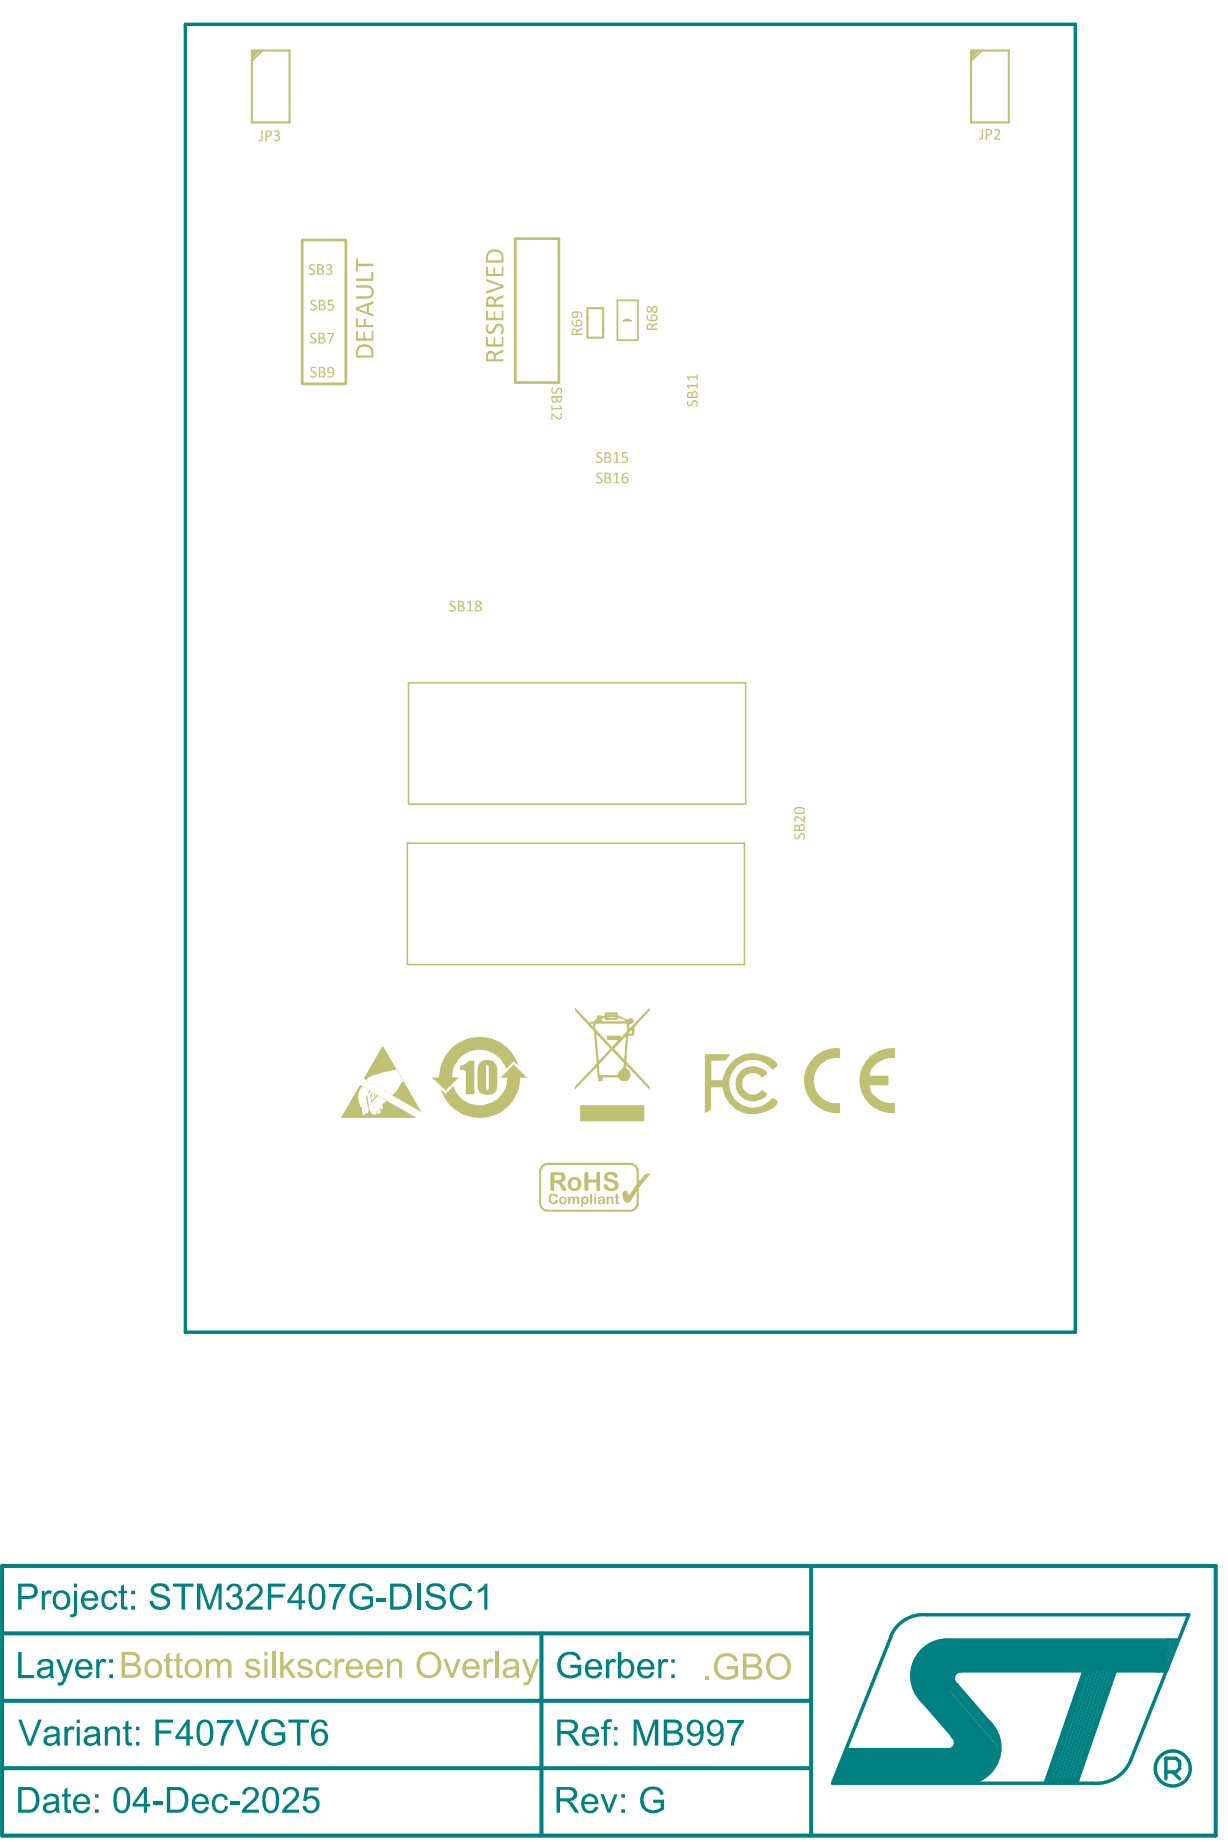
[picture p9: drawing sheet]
<svg xmlns="http://www.w3.org/2000/svg" width="303mm" height="455mm" viewBox="0 0 303 455" stroke-linecap="round" stroke-linejoin="round" font-family="sans-serif">
<g fill="#008080">
<path d="M229 406.1l4.8-1.2h54v7.6h-51.6l-2.4 5.9-4 4.1-4.6-6.2v-5.5z"/>
<path d="M208.7 431.9h26.2l1.5-2.5 7.3 8.5-2.5 2.3h-35.8z"/>
</g>
<g fill="none" stroke="#008080" stroke-width=".85">
<path d="M228.6 398.6h64.8l-14.4 35.9M219.9 404l-14.5 36.2h64.3M225.7 417.1l18 20.8M226.5 417.1l17.7 20.3M226.5 416.2l17.7 20.4M226.9 412.5h43.2M227 415.8l17.6 20.4M227.4 415.4l17.6 20.3M227.8 414.9l17.7 20.4M228.2 414.5l17.7 20.4M228.4 408l17.7 20.4M228.6 414.1l17.5 20.2"/>
<path d="M228.6 413.2l17.7 20.4M228.6 412.4l17.7 20.4M228.6 409.4l17.7 20.4M229.1 412l17.6 20.4M229.1 410.7l17.6 20.4M234.6 404.9h55.8l-2.6 7.6M236.1 415.9l7.8 9.1M267.8 411.6l-9.6 27.9M268.4 411.7l-9.5 27.7M268.9 411.7l-9.6 27.7M269.7 411.7l-9.5 27.7M270.6 411.7l-9.6 27.7"/>
<path d="M271.4 411.7l-9.5 27.7M272.2 411.7l-9.5 27.7M273.1 411.7l-9.6 27.7M273.9 411.7l-9.5 27.7M274.8 411.7l-9.6 27.7M275.5 412.5h12.3M275.5 411.6l-9.6 27.9M288.1 404.9l-2.5 7.6M288.7 404.9l-2.5 7.6M289.5 404.9l-2.5 7.6M227.8 420.1l10.2 11.8h-29.3M287.7 437.4h2.6l.8-.8v-1.7l-.8-.9h-2.6v5.1"/>
<path d="M289.4 437.4l1.7 1.7"/>
</g>
<path d="M.5 386.6h299.5v66.6h-299.5zM200.2 386.6v66.6M.5 403.2h199.7M.5 419.9h199.7M133.6 403.2v50M.5 436.5h199.7M258.2 439.5h7.7" fill="none" stroke="#008080" stroke-width="1"/>
<g fill="#008080">
<path d="M149.6 424.5l1.3-.1 .1 .1v.7a.76 .76 0 0 0-.8 0 .76 .76 0 0 0-.4 .7v.4h.9v.6h-.9v4h-.8v-4h-.7v-.6h.7v-1z"/>
<path d="M156.4 424.5h1.2l1.8 5.5 1.9-5.5h1.1v6.4h-.8v-5.4l-1.9 5.4h-.7l-1.9-5.5v5.5h-.7z"/>
<path d="M179.4 424.6h4.2v.6l-1.3 1.8-.7 1.5-.5 2.4h-.7l.2-1.9 .9-2.1 1.1-1.5h-3.2z"/>
<path d="M138.6 408.4l.8-.5 1-.1a2.45 2.45 0 0 1 2.9 1.8l-.7 .3a2.14 2.14 0 0 0-2.3-1.5 2.14 2.14 0 0 0-1.9 1.9 2.56 2.56 0 0 0 1.3 3 2.56 2.56 0 0 0 2.9-.4v-1.2h-1.9v-.7h2.7v2.3l-.4 .3a3.3 3.3 0 0 1-4.3 .1 3.3 3.3 0 0 1-.8-4.3z"/>
<path d="M149.5 409.6h.8v.7a1.05 1.05 0 0 1 1.7-.5l-.2 .7a.89 .89 0 0 0-1-.1 .89 .89 0 0 0-.4 .9v3h-.9z"/>
<path d="M162.4 409.6h.7v.7a1.2 1.2 0 0 1 1.9-.5l-.3 .7a.92 .92 0 0 0-1.1-.1 .92 .92 0 0 0-.3 1.1l-.1 2.8h-.8z"/>
<path d="M4.5 424.5h.8l2.1 5.7 2.1-5.7h.8l-2.5 6.4h-.9z"/>
<path d="M15.9 426.3h.8v.7v-.2a.98 .98 0 0 1 1.5-.5l.2 .1-.2 .7a.99 .99 0 0 0-1.2 .1 .99 .99 0 0 0-.3 1.1v2.6h-.8z"/>
<path d="M25.9 426.3h.6v.7a1.63 1.63 0 0 1 1.9-.8 1.63 1.63 0 0 1 1.2 1.7v3h-.8v-2.8a1.03 1.03 0 0 0-.5-1.2 1.03 1.03 0 0 0-1.3 .2l-.3 .5-.1 .5v2.8h-.7z"/>
<path d="M30.9 425.1l.8-.4v1.6h.8v.6h-.8v2.7a.56 .56 0 0 0 .2 .6 .56 .56 0 0 0 .6 0l.1 .7h-.6a.97 .97 0 0 1-1.1-1.2v-2.8h-.6v-.6h.6z"/>
<path d="M38.4 424.5h4.3v.8h-3.5v1.9h3.1v.8h-3.1v2.9h-.8z"/>
<path d="M53.5 424.6h4.1v.6l-.9 1.2-1 2.1-.5 2.4h-.9l.3-1.7 .9-2.3 1.1-1.5h-3.1z"/>
<path d="M58.1 424.5h.9l2 5.7 2.1-5.7h.8l-2.5 6.4h-.9z"/>
<path d="M65.6 425a3.6 3.6 0 0 1 4.3 .3l.4 1-.7 .2a2.22 2.22 0 0 0-2.7-1.3 2.22 2.22 0 0 0-1.6 2.4v.1a2.46 2.46 0 0 0 1.4 2.3 2.46 2.46 0 0 0 2.6-.2l.3-.2v-1.2h-1.9v-.8h2.7v2.4l-.4 .3a3.4 3.4 0 0 1-5.3-1.1l-.1-.8a3.5 3.5 0 0 1 1-3.4z"/>
<path d="M71.2 424.5h5v.8h-2.1v5.6h-.8v-5.6h-2.1z"/>
<path d="M4.5 407.9h.8v5.6h3.2v.8h-4z"/>
<path d="M13.9 409.6h.8l1.4 3.7 1.2-3.7h.8l-2 5.4a1.37 1.37 0 0 1-1.8 1.1l-.1-.8a1.06 1.06 0 0 0 1.4-1z"/>
<path d="M23.7 409.6h.7v.7a1.2 1.2 0 0 1 1.9-.5l-.3 .7a.93 .93 0 0 0-1 0 .93 .93 0 0 0-.4 1l-.1 2.8h-.8z"/>
<path d="M148.2 442.9h.8l1.3 3.7 1.3-3.7h.8l-1.8 4.6h-.7z"/>
<path d="M159.1 441.7l.5-.3a3.3 3.3 0 0 1 3.9 .7l.3 .8-.8 .2a1.98 1.98 0 0 0-3.2-1 2.86 2.86 0 0 0 .3 4.6 3.3 3.3 0 0 0 2.9-.5v-1.1h-1.8v-.8h2.7v2.4h-.2a3.6 3.6 0 0 1-5.5-.9l-.1-.7a3.5 3.5 0 0 1 1-3.4z"/>
<path d="M15.9 441.8l.8-.6v1.7h.8v.6h-.8v2.9a.47 .47 0 0 0 .3 .5 .47 .47 0 0 0 .5-.1l.1 .7-.6 .1a.98 .98 0 0 1-1.1-1.3v-2.8h-.6v-.6h.6z"/>
<path d="M37.8 444.8h2.4v.8h-2.4z"/>
<path d="M53.1 443.2l.2-.1a1.82 1.82 0 0 1 2.9 1.2l-.8 .1a1.16 1.16 0 0 0-1.1-1 1.16 1.16 0 0 0-1.1 1.1 1.88 1.88 0 0 0 1.1 2.5 1.16 1.16 0 0 0 1.2-1.2l.8 .2a2.03 2.03 0 0 1-2.4 1.6 2.03 2.03 0 0 1-1.6-2.5l.3-1.3z"/>
<path d="M56.7 444.8h2.4v.8h-2.4z"/>
<path d="M60.6 441.4l.2-.1a2.02 2.02 0 0 1 2.1 .1 2.02 2.02 0 0 1 .9 1.9l-.6 1.2-2.5 2.2h3.2v.8h-4.2v-.4l.6-1 1.1-1a3.7 3.7 0 0 0 1.7-2.1 1.23 1.23 0 0 0-1.3-1.2 1.23 1.23 0 0 0-1.2 1.2l-.8-.1a2.1 2.1 0 0 1 .8-1.5z"/>
<path d="M70.4 441.5l.3-.2a1.97 1.97 0 0 1 2.3 .2 1.97 1.97 0 0 1 .6 2.2l-.3 .6-2.6 2.4h3.1v.8h-4.2v-.6l.6-.7 1.5-1.4a2.73 2.73 0 0 0 1.3-2 1.28 1.28 0 0 0-1.4-1 1.28 1.28 0 0 0-1.1 1.2l-.8-.1 .3-.9z"/>
<path d="M75.4 441.2h3.2v.8h-2.5l-.3 1.6a2.11 2.11 0 0 1 3 1 2.11 2.11 0 0 1-1.2 2.8l-.5 .2a1.93 1.93 0 0 1-2.5-1.7l.9-.1a1.27 1.27 0 0 0 1.3 1.2 1.27 1.27 0 0 0 1.2-1.4 1.34 1.34 0 0 0-.8-1.5 1.34 1.34 0 0 0-1.6 .5l-.8-.1z"/>
<path d="M10.3 392.7h.7v.7a1.14 1.14 0 0 1 1.7-.7l.1 .1-.3 .8a.87 .87 0 0 0-.9-.1 .87 .87 0 0 0-.4 .9l-.1 3h-.8z"/>
<path d="M25.8 393l.2-.1a1.91 1.91 0 0 1 2.9 1.2l-.8 .1a1.15 1.15 0 0 0-1.2-1 1.15 1.15 0 0 0-1 1.2 1.7 1.7 0 0 0 1.1 2.4 1.16 1.16 0 0 0 1.2-1.2l.8 .2a2.04 2.04 0 0 1-2.5 1.6 2.04 2.04 0 0 1-1.5-2.5l.1-1z"/>
<path d="M29.8 391.5l.8-.4v1.6h.8v.6h-.8v2.7a.5 .5 0 0 0 .2 .6 .5 .5 0 0 0 .6 0l.1 .7-.1 .1a1.09 1.09 0 0 1-1.2-.2 1.09 1.09 0 0 1-.4-1.1v-2.8h-.6v-.6h.6z"/>
<path d="M37.4 391.6a3.1 3.1 0 0 1 4-.1l.4 1.2-.8 .1a1.56 1.56 0 0 0-2.5-1 .85 .85 0 0 0-.4 1 .85 .85 0 0 0 .9 .6l.8 .3a2.2 2.2 0 0 1 2.2 1.6 2.15 2.15 0 0 1-2.9 2.1 2.15 2.15 0 0 1-2.2-2.1l.9-.1a1.82 1.82 0 0 0 3 1.1 .96 .96 0 0 0 .3-1.2 .96 .96 0 0 0-1-.5l-1.1-.4a1.73 1.73 0 0 1-1.6-2.6z"/>
<path d="M42.7 390.9h5.1v.8h-2.2v5.7h-.8v-5.7h-2.1z"/>
<path d="M48.6 390.9h1.3l1.8 5.5 1.9-5.5h1.1v6.5h-.8v-5.4l-1.8 5.4h-.8l-1.9-5.5v5.5h-.8z"/>
<path d="M56.5 391.3l.5-.2a1.7 1.7 0 0 1 2.1 .3 1.7 1.7 0 0 1 .1 2.3l-.5 .2a1.71 1.71 0 0 1 .7 2.9 2.1 2.1 0 0 1-2.1 .6 2.1 2.1 0 0 1-1.5-1.7l.7-.2a1.3 1.3 0 0 0 1.5 1.3 1.3 1.3 0 0 0 1.1-1.7 1.3 1.3 0 0 0-1.8-.8l.1-.6a1.11 1.11 0 0 0 1.3-.7 1.11 1.11 0 0 0-.5-1.4 1.25 1.25 0 0 0-1.6 1.1l-.7-.1 .3-1z"/>
<path d="M61.4 391.4a1.96 1.96 0 0 1 2.7-.1 1.96 1.96 0 0 1 .3 2.6l-2.7 2.7h3.1v.8h-4.2l.1-.6 .5-.9 1.4-1.2a3.7 3.7 0 0 0 1.5-1.9 1.23 1.23 0 0 0-1.3-1.3 1.23 1.23 0 0 0-1.2 1.3l-.8-.1 .1-.5z"/>
<path d="M66.1 390.9h4.3v.8h-3.5v2h3v.7h-3v3h-.8z"/>
<path d="M81.1 391h4.2v.6l-1.3 1.8-.7 1.5-.5 2.5h-.7l.3-2.3 .8-1.8 1.1-1.5h-3.2z"/>
<path d="M87.4 391.4l.2-.1a3.6 3.6 0 0 1 3.8 .2l.6 1.2-.8 .1a2.19 2.19 0 0 0-2.6-1.2 2.19 2.19 0 0 0-1.5 2.5 2.33 2.33 0 0 0 .9 2.2 2.33 2.33 0 0 0 2.5 .1l.8-.4v-1.2h-2v-.7h2.7v2.4l-.3 .2a3.4 3.4 0 0 1-5.3-1.2l-.2-1a3.8 3.8 0 0 1 1.2-3.1z"/>
<path d="M92.9 394.6h2.4v.8h-2.4z"/>
<path d="M102.9 390.9h.8v6.5h-.8z"/>
<path d="M105.9 391.2a3.1 3.1 0 0 1 3.7 .6l.3 .9-.9 .1a1.51 1.51 0 0 0-1.9-1.2 .89 .89 0 0 0-1 .9 .89 .89 0 0 0 .9 .9l.8 .3a2.17 2.17 0 0 1 2.2 2.1 2.76 2.76 0 0 1-3.8 1.4 2.28 2.28 0 0 1-1.2-1.9l.7-.1a1.91 1.91 0 0 0 1.5 1.5 1.91 1.91 0 0 0 1.9-.7 1.02 1.02 0 0 0-1.1-1.4l-.8-.3a1.83 1.83 0 0 1-1.9-2.3z"/>
<path d="M111.8 391.6l.9-.6 1.3-.1a2.18 2.18 0 0 1 2.5 1.8l-.8 .2a2 2 0 0 0-2.3-1.3 2 2 0 0 0-1.6 2.1v.5a2.16 2.16 0 0 0 2.8 2.4 2.07 2.07 0 0 0 1.2-1.5l.8 .3a2.85 2.85 0 0 1-3.1 2 2.85 2.85 0 0 1-2.5-2.7v-1.2l.2-1z"/>
<path d="M118 392.5a3.5 3.5 0 0 0 1.8-1.6h.5v6.5h-.8v-5.1l-1.6 1z"/>
<path d="M138.4 425.2v2.1h1.9a1.09 1.09 0 0 0 1.4-.9 1.09 1.09 0 0 0-1.1-1.2zM137.5 424.5h3a1.76 1.76 0 0 1 2.2 1.5 1.76 1.76 0 0 1-1.9 2l1 .8 1.4 2.1h-1.1l-1.4-2.1a1.44 1.44 0 0 0-1.2-.7h-1.1v2.8h-.9z"/>
<path d="M145 427l-.4 .4-.2 .7h2.7a1.38 1.38 0 0 0-2.1-1.1zM144.4 426.6a2.16 2.16 0 0 1 2.4-.1 2.16 2.16 0 0 1 1 2.2l-3.4 .1a1.31 1.31 0 0 0 1 1.5 1.31 1.31 0 0 0 1.6-.9l.8 .1a2.2 2.2 0 0 1-2.7 1.4 2.2 2.2 0 0 1-1.5-2.6l.2-.7z"/>
<path d="M151.5 426.3h.9v.8h-.9zM151.5 430h.9v.9h-.9z"/>
<path d="M164.6 425.3v1.9h1.6a.99 .99 0 0 0 1.2-.6 .99 .99 0 0 0-.6-1.2zM164.6 428v2.2h1.7a1.16 1.16 0 0 0 1.4-1.3 1.16 1.16 0 0 0-1.6-.9zM163.8 424.5h2.4a1.65 1.65 0 0 1 2 1 1.65 1.65 0 0 1-.8 2.1 1.69 1.69 0 0 1 1.2 1.8 1.69 1.69 0 0 1-1.6 1.5h-3.2z"/>
<path d="M170.7 425.4l-.1 .2a1.35 1.35 0 0 0 0 2 1.35 1.35 0 0 0 1.9 0v-.1a1.38 1.38 0 0 0 .1-1.7 1.38 1.38 0 0 0-1.6-.5zM170.2 424.8a2.21 2.21 0 0 1 2.5 .1 2.21 2.21 0 0 1 .9 2.2l.1 .7a3.2 3.2 0 0 1-1.3 2.9 1.85 1.85 0 0 1-2.9-1.3l.8-.1a1.19 1.19 0 0 0 1.3 1 1.19 1.19 0 0 0 1.1-1.1l.1-1.3a1.89 1.89 0 0 1-2.3 .6 1.89 1.89 0 0 1-1-2.1l.3-1.1z"/>
<path d="M175.9 425.3l-.3 .3a1.54 1.54 0 0 0-.1 1.9 1.3 1.3 0 0 0 1.6 .3 1.3 1.3 0 0 0 .6-1.5 1.27 1.27 0 0 0-1.8-1zM175.2 424.8a2.2 2.2 0 0 1 2.5 .1 2.2 2.2 0 0 1 .9 2.2v.8a3.4 3.4 0 0 1-1 2.8h-.2a1.85 1.85 0 0 1-2.9-1.3l.8-.1a1.19 1.19 0 0 0 1.3 1 1.19 1.19 0 0 0 1.1-1.1l.1-1.3a1.94 1.94 0 0 1-2.6 .4 1.94 1.94 0 0 1-.5-2.7z"/>
<path d="M145.7 410.4l-.3 .3-.3 .8h2.6a1.25 1.25 0 0 0-.6-1.2 1.25 1.25 0 0 0-1.4 .1zM145.2 409.9a2.2 2.2 0 0 1 2.5 0 2.2 2.2 0 0 1 .9 2.3h-3.5a1.35 1.35 0 0 0 1.1 1.5 1.35 1.35 0 0 0 1.5-.9h.9l-.2 .4a2.16 2.16 0 0 1-2.6 1.1 2.16 2.16 0 0 1-1.4-2.5 2.67 2.67 0 0 1 .8-1.9z"/>
<path d="M153.9 410.3l-.1 .1a2.25 2.25 0 0 0-.3 2.7 1.2 1.2 0 0 0 1.4 .5 1.2 1.2 0 0 0 .8-1.3 1.56 1.56 0 0 0-1.4-2.2zM152.5 407.9h.8v2.2a1.89 1.89 0 0 1 2.2-.3 1.89 1.89 0 0 1 1 1.9v.3a2.02 2.02 0 0 1-.9 2 2.02 2.02 0 0 1-2.2-.1l-.2-.2v.6h-.7z"/>
<path d="M158.4 410.6l-.3 .9h2.6a1.31 1.31 0 0 0-.8-1.3 1.31 1.31 0 0 0-1.5 .4zM157.8 410.1a2.19 2.19 0 0 1 2.6-.4 2.19 2.19 0 0 1 1.1 2.4l-3.4 .2a1.34 1.34 0 0 0 1 1.4 1.34 1.34 0 0 0 1.6-.9h.7v.2a2.22 2.22 0 0 1-2.8 1.2 2.22 2.22 0 0 1-1.3-2.8z"/>
<path d="M165.7 409.6h.8v.9h-.8zM165.7 413.3h.8v1h-.8z"/>
<path d="M11.9 429l-.1 .1a.73 .73 0 0 0-.2 .9 .73 .73 0 0 0 .9 .3 1.38 1.38 0 0 0 1.4-1.7zM11.4 426.5a2.52 2.52 0 0 1 3.1 .2l.2 .5v2.9l.3 .8h-.9l-.2-.6a1.93 1.93 0 0 1-3.2-.3 1.57 1.57 0 0 1 2-1.8l.9-.1a.45 .45 0 0 0 .3-.8 1.27 1.27 0 0 0-1.3-.5 1.27 1.27 0 0 0-1 .9l-.8-.1z"/>
<path d="M18.9 424.5h.8v.9h-.8zM18.9 426.3h.8v4.6h-.8z"/>
<path d="M21.7 429.1a.79 .79 0 0 0-.1 1 .79 .79 0 0 0 1.1 .2 1.26 1.26 0 0 0 1-1.7zM21.1 426.7l.2-.1a2.5 2.5 0 0 1 3.1 .1l.3 1v2.7l.1 .5h-.7l-.3-.5a1.94 1.94 0 0 1-3.2-.5 1.62 1.62 0 0 1 1.9-1.7l.5-.1a.63 .63 0 0 0 .8-.3 .63 .63 0 0 0-.4-.8l-.2-.1a1.15 1.15 0 0 0-1.6 .8l-.8-.1z"/>
<path d="M33.6 426.3h.8v.8h-.8zM33.6 430h.8v.9h-.8z"/>
<path d="M46 425.8l-2 2.9h2zM46.1 424.5h.7v4.2h.9v.6h-.9v1.6h-.8v-1.6h-2.7v-.6z"/>
<path d="M49.9 425.4a5 5 0 0 0 0 4.7 1.18 1.18 0 0 0 1.3 0 1.18 1.18 0 0 0 .5-1.2l.1-.6a3.2 3.2 0 0 0-.8-3l-.6-.2zM49.4 424.8h.2a2.05 2.05 0 0 1 2.2 .1 2.05 2.05 0 0 1 .8 2.1l.1 .9a3.4 3.4 0 0 1-1.1 2.8l-.1 .1a2.01 2.01 0 0 1-2.9-1.9l-.1-1.5a3.3 3.3 0 0 1 .9-2.6z"/>
<path d="M77.6 425a1.96 1.96 0 0 1 3.3 1l-.9 .1a1.14 1.14 0 0 0-1.1-1 1.14 1.14 0 0 0-1.1 1.1l-.3 1.4a1.93 1.93 0 0 1 2.5-.6 1.93 1.93 0 0 1 .9 2.3 2.05 2.05 0 0 1-2.3 1.6 2.05 2.05 0 0 1-1.8-2.2 5 5 0 0 1 .8-3.7zM78.1 427.7a1.51 1.51 0 0 0-.4 1.8 1.51 1.51 0 0 0 1.6 .8l.2-.1a1.65 1.65 0 0 0-.2-2.7h-.7z"/>
<path d="M10.2 412.4a.82 .82 0 0 0 0 1.1 .82 .82 0 0 0 1 .2 1.4 1.4 0 0 0 1.1-1.8zM9.7 410l1-.5a1.81 1.81 0 0 1 2.4 1.2v2.7l.3 .9h-.9l-.1-.6a2.25 2.25 0 0 1-3.1 .1 1.42 1.42 0 0 1 1.3-2.1l1.1-.2a.49 .49 0 0 0 .6-.5 1.23 1.23 0 0 0-1.2-.9 1.23 1.23 0 0 0-1.1 1l-.8-.2z"/>
<path d="M19.7 410.6l-.3 .9h2.6a1.31 1.31 0 0 0-.8-1.3 1.31 1.31 0 0 0-1.5 .4zM19.1 410.1a2.19 2.19 0 0 1 2.6-.4 2.19 2.19 0 0 1 1.1 2.4l-3.4 .2a1.34 1.34 0 0 0 1 1.4 1.34 1.34 0 0 0 1.6-.9h.7v.2a2.22 2.22 0 0 1-2.8 1.2 2.22 2.22 0 0 1-1.3-2.8z"/>
<path d="M27 409.6h.9v.9h-.9zM27 413.3h.9v1h-.9z"/>
<path d="M138.2 441.8v2.2h1.8a1.08 1.08 0 0 0 1.4-.7 1.08 1.08 0 0 0-.6-1.4zM137.3 441.2h3a1.75 1.75 0 0 1 2.1 1.5 1.75 1.75 0 0 1-1.8 1.9l.7 .5 1.6 2.4h-1l-1.1-1.6a1.8 1.8 0 0 0-1.5-1.2h-1.1v2.8h-.9z"/>
<path d="M144.6 443.8l-.3 1h2.5a1.32 1.32 0 0 0-.8-1.2 1.32 1.32 0 0 0-1.4 .2zM144 443.4a2.19 2.19 0 0 1 2.6-.3 2.19 2.19 0 0 1 1.1 2.3h-3.5l.1 .4a1.29 1.29 0 0 0 1.1 1.2 1.29 1.29 0 0 0 1.4-.9l.8 .1a2.18 2.18 0 0 1-2.9 1.3 2.18 2.18 0 0 1-1.2-2.9l.2-.7z"/>
<path d="M153.3 442.9h.9v.9h-.9zM153.3 446.7h.9v.8h-.9z"/>
<path d="M5.3 441.9v4.8h1.5a1.68 1.68 0 0 0 2-1.8 2.23 2.23 0 0 0-1.3-2.9zM4.5 441.2h2.4a2.62 2.62 0 0 1 2.8 2.8v.3a2.8 2.8 0 0 1-2.9 3.2h-2.3z"/>
<path d="M11.7 445.6a.78 .78 0 0 0-.2 1.1 .78 .78 0 0 0 1 .3 1.26 1.26 0 0 0 1.2-1.8zM11.1 443.4h.1a2.22 2.22 0 0 1 3.3 .2v2.9l.3 1h-.9v-.6a2.01 2.01 0 0 1-3.3-.2 1.63 1.63 0 0 1 1.8-1.8l1-.2a.5 .5 0 0 0 .3-.8 1.34 1.34 0 0 0-2.3 .4l-.8-.1z"/>
<path d="M19.2 443.8l-.4 1h2.7a1.36 1.36 0 0 0-.8-1.3 1.36 1.36 0 0 0-1.5 .3zM18.8 443.3a2.16 2.16 0 0 1 2.4-.2 2.16 2.16 0 0 1 1 2.3h-3.4v.4a1.29 1.29 0 0 0 1.2 1.2 1.29 1.29 0 0 0 1.4-.9l.8 .1a2.2 2.2 0 0 1-2.7 1.4 2.2 2.2 0 0 1-1.5-2.6l.2-.9z"/>
<path d="M23.4 442.9h.9v.9h-.9zM23.4 446.7h.9v.8h-.9z"/>
<path d="M29.4 441.9a5.5 5.5 0 0 0-.4 4.3 1.2 1.2 0 0 0 1.4 .7 1.2 1.2 0 0 0 .9-1.3l.1-1.4a2.93 2.93 0 0 0-.8-2.3l-.3-.1zM28.9 441.4l.3-.1a2.11 2.11 0 0 1 2.9 2.3v1a2.86 2.86 0 0 1-1.1 2.8h-.1a2.01 2.01 0 0 1-2.8-1.8l-.1-1.5a3.7 3.7 0 0 1 .9-2.7z"/>
<path d="M35.5 442.4l-2 2.9h2zM35.6 441.2h.7v4.1h.8v.7h-.8v1.5h-.8v-1.5h-2.8v-.7z"/>
<path d="M42 441.9v4.8h1.5a1.69 1.69 0 0 0 2.1-1.9 2.36 2.36 0 0 0-1.4-2.9zM41.2 441.2h2.4a2.62 2.62 0 0 1 2.9 2.8l-.1 1.4a2.64 2.64 0 0 1-2.9 2.1h-2.3z"/>
<path d="M48.5 443.8l-.3 .6v.4h2.5a1.32 1.32 0 0 0-.8-1.2 1.32 1.32 0 0 0-1.4 .2zM47.9 443.4a2.19 2.19 0 0 1 2.6-.3 2.19 2.19 0 0 1 1.1 2.3h-3.5a1.36 1.36 0 0 0 1 1.5 1.36 1.36 0 0 0 1.6-.8l.8 .1a2.13 2.13 0 0 1-2.4 1.4 2.13 2.13 0 0 1-1.8-2.1 3.2 3.2 0 0 1 .6-2.1z"/>
<path d="M66.2 441.9a5.1 5.1 0 0 0-.2 4.8 1.14 1.14 0 0 0 1.3 .2 1.14 1.14 0 0 0 .7-1.2v-1.1a3.9 3.9 0 0 0-.5-2.5l-.5-.3zM65.7 441.4l.2-.1a2.02 2.02 0 0 1 2.9 2.1l.1 1.2a2.79 2.79 0 0 1-1.6 3 2.07 2.07 0 0 1-2.5-2l-.1-2a2.85 2.85 0 0 1 1-2.1z"/>
<path d="M5.3 391.7v2.3h1.7a1.17 1.17 0 0 0 1.5-1.1 1.17 1.17 0 0 0-1.4-1.2zM4.5 390.9h2.6a1.92 1.92 0 0 1 2.2 1.9 1.92 1.92 0 0 1-2.1 1.9h-1.9v2.7h-.8z"/>
<path d="M14.3 393.6l-.1 .1a1.95 1.95 0 0 0 .8 3.1 1.65 1.65 0 0 0 1.5-2.3 1.34 1.34 0 0 0-.8-1.1 1.34 1.34 0 0 0-1.4 .2zM13.9 393l.2-.2a2.26 2.26 0 0 1 3.2 2.4 2.2 2.2 0 0 1-2.6 2.2 2.2 2.2 0 0 1-1.6-3.1l.3-.8z"/>
<path d="M18.3 390.9h.7v1h-.7zM18.3 392.7h.7l-.1 5.8a1.28 1.28 0 0 1-1.7 .6l.2-.6a.66 .66 0 0 0 .8-.2 .66 .66 0 0 0 .1-.8z"/>
<path d="M21.2 393.6l-.4 1h2.6a1.32 1.32 0 0 0-.8-1.2 1.32 1.32 0 0 0-1.4 .2zM20.7 393.1a2.2 2.2 0 0 1 2.5-.2 2.2 2.2 0 0 1 1.1 2.3h-3.5a1.36 1.36 0 0 0 1 1.5 1.36 1.36 0 0 0 1.6-.9l.8 .1a2.18 2.18 0 0 1-2.6 1.5 2.18 2.18 0 0 1-1.7-2.5l.3-1.1z"/>
<path d="M32.4 392.7h.9v.9h-.9zM32.4 396.4h.9v1h-.9z"/>
<path d="M73.7 392.2l-2 2.9h2zM73.8 390.9h.7v4.2h.8v.7h-.8v1.6h-.8v-1.6h-2.8v-.7z"/>
<path d="M77.5 391.8v.1a4.7 4.7 0 0 0-.5 3.4 1.27 1.27 0 0 0 1.9 1.3v-.1a2.84 2.84 0 0 0 .5-2.6 2.13 2.13 0 0 0-.9-2.3l-.4-.1zM77.3 391.1a2.04 2.04 0 0 1 2.9 2.2l.1 1.2a2.74 2.74 0 0 1-1.5 2.9h-.1a1.99 1.99 0 0 1-2.5-2.1v-1.4a3.1 3.1 0 0 1 1.1-2.8z"/>
<path d="M97.1 391.7v4.9h1.5a1.79 1.79 0 0 0 2.1-2 2.19 2.19 0 0 0-1.4-2.8zM96.3 390.9h2.4a2.31 2.31 0 0 1 2.4 1.2l.3 .6 .2 1.5a2.83 2.83 0 0 1-2.3 3.1l-3 .1z"/>
</g>
<g fill="none" stroke="#008080" stroke-width=".85">
<path d="M228.6 398.6a8.7 8.7 0 0 0-8.8 5.5M234.6 404.9a8.8 8.8 0 0 0-8.9 5.2 8.8 8.8 0 0 0 2.1 10M237.2 412.5a1.89 1.89 0 0 0-1.8 1.2 1.89 1.89 0 0 0 .7 2.2M235 428.7a1.82 1.82 0 0 1 .7 2.2 1.82 1.82 0 0 1-2.1 1.1M243.9 425a8.8 8.8 0 0 1-3.5 14.9M279 434.5a9.1 9.1 0 0 1-9.3 5.7"/>
<circle cx="289.4" cy="436.6" r="4.3"/>
</g>
<circle cx="231.2" cy="435.3" r=".85" fill="#008080"/>
<path d="M45.7 6h219.7v322.9h-219.7z" fill="none" stroke="#008080" stroke-width=".85"/>
<path d="M100.8 168.5h83.2v30h-83.2zM100.5 208.2h83.2v29.9h-83.2z" fill="none" stroke="#c0c073" stroke-width=".4"/>
<path d="M152.4 74.2h5v9.8h-5z" fill="none" stroke="#c0c073" stroke-width=".42"/>
<path d="M153.9 79.1h.3l.3-.2 .3 .3 .3-.3 .2 .3h.5" fill="none" stroke="#c0c073" stroke-width=".47"/>
<path d="M62.2 12.5h9.3v17.7h-9.3zM62.6 12.9l-.4 .4M63 12.9l-.8 .8M63.8 12.5l-1.6 1.7M64.7 12.5l-2.5 2.5M239.6 12.5h9.3v17.7h-9.3zM240.1 12.9l-.5 .4M240.5 12.9l-.9 .8M241.3 12.5l-1.7 1.7M242.2 12.5l-2.6 2.5M145 76.1h3.8v7.3h-3.8z" fill="none" stroke="#c0c073" stroke-width=".51"/>
<path d="M74.6 59.3h10.7v35.5h-10.7zM127.1 58.9h10.8v35.5h-10.8z" fill="none" stroke="#c0c073" stroke-width=".67"/>
<g fill="#c0c073">
<path d="M174 413.8h1v.8h-1z"/>
<path d="M177.1 409l1-.6a2.83 2.83 0 0 1 3.9 1.4v.3l-.8 .1a2.02 2.02 0 0 0-3.3-.9 3.1 3.1 0 0 0 .1 4.3l.2 .1a3.2 3.2 0 0 0 3.1-.4v-1.2h-2v-.8h2.8v2.5l-.3 .1a3.5 3.5 0 0 1-5.5-1.3l-.1-1.4a3.3 3.3 0 0 1 .9-2.2z"/>
<path d="M41 408.4l.8-.5v1.6h.8v.6h-.8v2.9a.48 .48 0 0 0 .2 .5 .48 .48 0 0 0 .6 0l.1 .7h-.2a1.29 1.29 0 0 1-1.4-.4l-.1-3.7h-.6v-.6h.6z"/>
<path d="M43.5 408.4l.8-.5v1.6h.7v.6h-.7v3.2l.2 .2h.5l.1 .7a1.11 1.11 0 0 1-1.3-.1 1.11 1.11 0 0 1-.3-1.3v-2.7h-.6v-.6h.6z"/>
<path d="M50.8 409.5h.7v.7a1.61 1.61 0 0 1 2.8 .1 1.52 1.52 0 0 1 1.7-.8 1.52 1.52 0 0 1 1.1 1.5v3.2h-.8v-2.9a.95 .95 0 0 0-.8-1.2 .95 .95 0 0 0-1.1 1l-.1 3.1h-.7v-3a.99 .99 0 0 0-1-1.1 .99 .99 0 0 0-1 1.2v2.9h-.8z"/>
<path d="M60.9 410a1.98 1.98 0 0 1 3.2 .7l-.8 .2a1.04 1.04 0 0 0-.9-.8 1.04 1.04 0 0 0-1 .5v.1a1.12 1.12 0 0 0 1.1 .7l.2 .1a1.41 1.41 0 0 1 1.4 1.8 2.22 2.22 0 0 1-3.5 .1l-.2-.6 .8-.1a1.17 1.17 0 0 0 1.1 1 1.17 1.17 0 0 0 1.2-.9l-.4-.4-.9-.2a1.99 1.99 0 0 1-1.5-.8l-.1-1z"/>
<path d="M67.2 407.8h.8v6.4h-.8z"/>
<path d="M69.1 407.8h.9v3.7l1.8-2h1.1l-1.8 1.8 1.9 2.9h-1l-1.5-2.4-.5 .5v1.9h-.9z"/>
<path d="M74 409.7l.7-.2a1.74 1.74 0 0 1 2.3 1.1l-.8 .3a1.08 1.08 0 0 0-.9-.8 1.08 1.08 0 0 0-1.1 .7l.3 .4 1.1 .3a1.42 1.42 0 0 1 1.5 1.8 2.29 2.29 0 0 1-3.5 .3l-.2-.8 .7-.1a1.17 1.17 0 0 0 1.1 1 1.17 1.17 0 0 0 1.2-.9l-.3-.4-1-.2a1.38 1.38 0 0 1-1.4-.8 1.38 1.38 0 0 1 .3-1.6z"/>
<path d="M78.5 410a2.03 2.03 0 0 1 3.2 .6l.1 .3-.7 .2a1.2 1.2 0 0 0-1.4-1 1.2 1.2 0 0 0-1 1.3v.2a1.63 1.63 0 0 0 1 2 1.19 1.19 0 0 0 1.4-1.1l.8 .1v.2a2.06 2.06 0 0 1-2.5 1.4 2.06 2.06 0 0 1-1.5-2.5v-.2a1.1 1.1 0 0 1 .4-1.2z"/>
<path d="M82.6 409.5h.7v.8a1.17 1.17 0 0 1 1.8-.6l-.2 .8a.89 .89 0 0 0-1.1-.1 .89 .89 0 0 0-.4 1l-.1 2.8h-.7z"/>
<path d="M95.5 409.5h.7v.7a1.63 1.63 0 0 1 1.8-.8 1.63 1.63 0 0 1 1.2 1.6v3.2h-.7v-2.8a1.12 1.12 0 0 0-1.2-1.3 1.12 1.12 0 0 0-1 1.4v2.7h-.8z"/>
<path d="M109.5 409.5h.7l1.4 3.8 1.2-3.8h.9l-1.8 4.7h-.8z"/>
<path d="M119.3 409.5h.7v.8a1.17 1.17 0 0 1 1.9-.6l-.4 .8a.81 .81 0 0 0-.9-.1 .81 .81 0 0 0-.4 .8l-.1 3h-.8z"/>
<path d="M122.3 407.8h.8v6.4h-.8z"/>
<path d="M128.8 409.5h.9l1.2 3.8 1.4-3.8h.7l-2.1 5.6a1.28 1.28 0 0 1-1.7 .9l-.1-.8a.93 .93 0 0 0 1.4-.9z"/>
<path d="M87.9 81.8h.4v1.7h1.4v-1.5h.4v1.5h1.6v-1.7h.4v2.2l-4.1 .1-.2-.1z"/>
<path d="M87.8 78.5h.5v1.7h1.5v-1.5l.4-.1 .1 1.6h1.8v.5h-4.2z"/>
<path d="M87.9 70.4h2.6a1.65 1.65 0 0 1 1.7 1.6 1.65 1.65 0 0 1-1.6 1.7l-2.8-.1 .1-.5h2.6a1.07 1.07 0 0 0 1.2-1 1.07 1.07 0 0 0-1.2-1.1h-2.7z"/>
<path d="M87.9 68.7h3.7v-1.6h.5l-.1 2.2h-4.2z"/>
<path d="M87.9 63.8h.4v1.3h3.8v.6h-3.8v1.3h-.5z"/>
<path d="M119.9 83.2h.5v1.8h1.4l.1-1.6 .3 .1v1.5h1.6v-1.9h.4v2.4h-4.2z"/>
<path d="M120.2 80.2h.1a.22 .22 0 0 1 .3 0 .22 .22 0 0 1-.1 .3v.1a.71 .71 0 0 0 .2 1.2 .71 .71 0 0 0 1-.6l.3-.5a1.27 1.27 0 0 1 1.7-.7 1.27 1.27 0 0 1 .5 1.8 .54 .54 0 0 1-.1 .6 .54 .54 0 0 1-.6 0v-.1a.98 .98 0 0 0 .3-1.1 .98 .98 0 0 0-.9-.7l-.4 .4-.3 .7a1.23 1.23 0 0 1-1.9 .5 1.71 1.71 0 0 1-.1-1.9z"/>
<path d="M120 76.7l.4 .1v1.7h1.4l.1-1.6h.3v1.6h1.6v-1.8h.4v2.3l-4.2 .1z"/>
<path d="M119.9 68.9l4.3 1.4v.7l-4.3 1.5 .1-.6 3.7-1.2-3.8-1.3z"/>
<path d="M119.9 65.9h.5v1.7h1.4l.1-1.6 .3 .1v1.5h1.6v-1.8h.4v2.4h-4.2z"/>
<path d="M76.9 90.6h.8a.23 .23 0 0 1 .3 .1 .23 .23 0 0 1-.2 .3 .47 .47 0 0 0-.6-.3 .47 .47 0 0 0-.2 .6 .47 .47 0 0 0 .5 .4h.1a.79 .79 0 0 1 .5 1.1 .79 .79 0 0 1-1.1 .4l-.4-.2v-.3a.72 .72 0 0 0 .7 .2 .72 .72 0 0 0 .5-.5l-.2-.2a1.14 1.14 0 0 1-.9-1.3z"/>
<path d="M76.7 82.3a.83 .83 0 0 1 1.2 .1v.2a.57 .57 0 0 0-.6-.2 .57 .57 0 0 0-.4 .5l.3 .3a.87 .87 0 0 1 .8 .6 .87 .87 0 0 1-.2 .9l-.2 .1a.73 .73 0 0 1-1.1-.5 .74 .74 0 0 0 1.3-.3l-.5-.4a.86 .86 0 0 1-.6-1.3z"/>
<path d="M80.7 82.2h1.7l-1 2.6-.3-.1 1-2.3h-1.4z"/>
<path d="M76.9 74.1h.2a.47 .47 0 0 1 .5-.2 .47 .47 0 0 1 .3 .5 .52 .52 0 0 0-.5-.2 .52 .52 0 0 0-.4 .5l.5 .5a.78 .78 0 0 1 .7 1 .78 .78 0 0 1-1.2 .4l-.4-.2v-.2l.2 .1a.55 .55 0 0 0 .7 0 .55 .55 0 0 0 .2-.7l-.4-.2a.74 .74 0 0 1-.7-.5 .74 .74 0 0 1 .3-.8z"/>
<path d="M81 74h1.2l.1 .2-.1 .1h-.9v.8a.84 .84 0 0 1 1.1 .9 .84 .84 0 0 1-1.3 .6 .25 .25 0 0 1-.3-.1 .25 .25 0 0 1 .1-.3l.2 .1a.6 .6 0 0 0 .8 0 .6 .6 0 0 0 0-.8 .6 .6 0 0 0-.8-.2h-.2z"/>
<path d="M76.6 65.3a.77 .77 0 0 1 1.1 .3l-.1 .1a.55 .55 0 0 0-.6-.3 .55 .55 0 0 0-.4 .6l.5 .4a.81 .81 0 0 1 .6 1.1 .81 .81 0 0 1-1.2 .3l-.3-.2v-.2a.92 .92 0 0 0 1.2-.2v-.2l-.4-.3a.8 .8 0 0 1-.7-.5 .8 .8 0 0 1 .2-.8z"/>
<path d="M80.6 65.3h.2a.69 .69 0 0 1 1 .2 .69 .69 0 0 1-.3 1h-.1a.77 .77 0 0 1 .6 1 .77 .77 0 0 1-1.1 .4l-.5-.3v-.2l.2 .1a.65 .65 0 0 0 1-.2l.1-.2-.2-.4-.9-.2 .4-.1a.47 .47 0 0 0 .5-.4 .47 .47 0 0 0-.3-.5 .47 .47 0 0 0-.6 .2h-.1z"/>
<path d="M196.2 205.8h.2a.58 .58 0 0 0-.1 .6 .58 .58 0 0 0 .5 .4l.3-.3a.81 .81 0 0 1 1-.9 .81 .81 0 0 1 .5 1.2l-.1 .4-.4-.1a.55 .55 0 0 0 .3-.7 .55 .55 0 0 0-.7-.3l-.3 .3a.73 .73 0 0 1-.6 .7 .73 .73 0 0 1-.8-.5l-.1-.2z"/>
<path d="M196.3 201.6l.6-.1 1.4 1.1v-1.2h.3v1.6h-.3l-1-.9a.58 .58 0 0 0-.9-.1 .58 .58 0 0 0 .1 .9 .48 .48 0 0 1-.5-.2 .48 .48 0 0 1 0-.5z"/>
<path d="M111.2 148.4a.79 .79 0 0 1 1.1 .2v.1a.57 .57 0 0 0-.6-.2 .57 .57 0 0 0-.4 .5l.2 .3 .3 .1a.85 .85 0 0 1 .6 1.2 .85 .85 0 0 1-1.3 .3l-.2-.1v-.4a.64 .64 0 0 0 .8 .3 .64 .64 0 0 0 .4-.7l-.5-.3a.74 .74 0 0 1-.7-.5 .74 .74 0 0 1 .3-.8z"/>
<path d="M115.3 148.7l.6-.4h.3v2.4h.5v.2h-1.4v-.2h.6v-2.1l-.5 .4-.2-.1z"/>
<path d="M147.4 116.8a.85 .85 0 0 1 1.1 .2v.2a.54 .54 0 0 0-.7-.3 .54 .54 0 0 0-.3 .6l.5 .3a.84 .84 0 0 1 .5 1.3 .84 .84 0 0 1-1.4-.2 .6 .6 0 0 0 .8 .2 .6 .6 0 0 0 .3-.6l-.4-.4a.75 .75 0 0 1-.7-.5 .75 .75 0 0 1 .3-.8z"/>
<path d="M151.5 117.1l.5-.4h.4v2.3h.5l.1 .3h-1.5v-.3h.5v-1.9l-.5 .3z"/>
<path d="M147.4 111.7a.85 .85 0 0 1 1.1 .2v.2a.54 .54 0 0 0-.7-.2 .54 .54 0 0 0-.3 .6l.5 .2a.84 .84 0 0 1 .5 1.4 .84 .84 0 0 1-1.4-.3 .6 .6 0 0 0 .8 .2 .6 .6 0 0 0 .3-.6l-.4-.4a.75 .75 0 0 1-.7-.5 .75 .75 0 0 1 .3-.8z"/>
<path d="M151.5 112l.5-.4h.4v2.4h.5l.1 .2h-1.5v-.2h.5v-2l-.5 .3z"/>
<path d="M153.6 111.6h1.2v.3h-1v.8a.87 .87 0 0 1 1.2 .9 .87 .87 0 0 1-1.3 .6 .19 .19 0 0 1-.3-.1 .19 .19 0 0 1 .1-.2 .68 .68 0 0 0 .8 0 .68 .68 0 0 0 .3-.8l-.3-.1h-.8z"/>
<path d="M136.3 95.6l.3 .1a.64 .64 0 0 0-.3 .7 .64 .64 0 0 0 .6 .5l.4-.4a.72 .72 0 0 1 .6-.8 .72 .72 0 0 1 .8 .7l-.1 .7h-.3a.7 .7 0 0 0-.2-1l-.4 .2a.86 .86 0 0 1-.6 .9 .86 .86 0 0 1-1-.4l-.1-.5z"/>
<path d="M136.1 100h.2v.7h2.1l-.4-.5v-.2h.3l.4 .7v.3h-2.4v.5h-.2z"/>
<path d="M136.1 102.1h.3l.7 .6a.85 .85 0 0 0 1.3 .3v-.4l-.2-.5a.28 .28 0 0 1 .3 0 .28 .28 0 0 1 .1 .3 .81 .81 0 0 1-.3 1.1 .81 .81 0 0 1-1.1-.3l-.9-.7v1.2h-.2z"/>
<path d="M169.6 98.9l.4 .1a.47 .47 0 0 0-.2 .6 .47 .47 0 0 0 .6 .3l.2-.3a.81 .81 0 0 1 1-.8 .81 .81 0 0 1 .6 1.1l-.2 .5-.3-.1a.65 .65 0 0 0 .2-.7 .65 .65 0 0 0-.5-.5l-.3 .3a.85 .85 0 0 1-.6 .8 .85 .85 0 0 1-.9-.2z"/>
<path d="M169.5 95h2.4v-.5l.2-.1 .1 1.6h-.3v-.6h-2l.3 .5-.2 .1-.5-.6z"/>
<path d="M169.5 92.9h2.4v-.5h.3v1.5h-.3v-.6h-2l.3 .5-.1 .1-.6-.6z"/>
<path d="M64.6 32.1l.2 .1v2a.53 .53 0 0 1-.3 .6 .53 .53 0 0 1-.7-.3h.6l.1-.2z"/>
<path d="M67.6 32.3h.2a.69 .69 0 0 1 1.1 .1 .69 .69 0 0 1-.4 1 .77 .77 0 0 1 .5 1.1 .77 .77 0 0 1-1.1 .3l-.4-.1 .1-.4a.64 .64 0 0 0 .7 .3 .64 .64 0 0 0 .5-.6l-.3-.3-.7-.1v-.3h.3a.47 .47 0 0 0 .5-.6 .47 .47 0 0 0-.8-.1h-.3z"/>
<path d="M242.2 31.9h.4v1.9a.53 .53 0 0 1-.4 .7 .53 .53 0 0 1-.6-.3h.2a.3 .3 0 0 0 .4-.1 .3 .3 0 0 0 0-.4z"/>
<path d="M245.4 32a.85 .85 0 0 1 1.3 .1 .85 .85 0 0 1-.2 1.2l-.8 .9h1.2v.3h-1.5l-.1-.3 .7-.6a1.07 1.07 0 0 0 .2-1.5l-.8 .2z"/>
<path d="M184.2 409v1.9h1.5a1.01 1.01 0 0 0 1.3-1 1.01 1.01 0 0 0-1.3-.9zM184.2 411.7v2.2h1.9a1.12 1.12 0 0 0 1.1-1.3 1.12 1.12 0 0 0-1.3-.9zM183.3 408.2h2.6a2.16 2.16 0 0 1 1.7 .9 1.48 1.48 0 0 1-.6 2.1 1.77 1.77 0 0 1 1 2.2 1.77 1.77 0 0 1-2.1 1.2h-2.6z"/>
<path d="M190.5 409.5a3.3 3.3 0 0 0 .4 4.2 2.31 2.31 0 0 0 2.5-.2 2.31 2.31 0 0 0 .9-2.2 2.27 2.27 0 0 0-1.3-2.2 2.27 2.27 0 0 0-2.5 .4zM189.9 409a3.1 3.1 0 0 1 3.9-.4 3.1 3.1 0 0 1 1.3 3.7l-.1 .3a3.1 3.1 0 0 1-3.9 1.9 3.1 3.1 0 0 1-1.9-3.9l.3-1.1z"/>
<path d="M30.8 408.5v2h1.6a1.02 1.02 0 0 0 1.3-.9 1.02 1.02 0 0 0-1.2-1.1zM30.8 411.2v2.2h1.9a1.11 1.11 0 0 0 1.3-1.1 1.11 1.11 0 0 0-1.3-1.1zM30 407.8h2.5a1.65 1.65 0 0 1 1.8 .8 1.65 1.65 0 0 1-.2 1.9l-.5 .3a1.76 1.76 0 0 1 1.2 2.1 1.76 1.76 0 0 1-2.1 1.3h-2.7z"/>
<path d="M36.9 410.4v.2a2.07 2.07 0 0 0 .5 3 1.58 1.58 0 0 0 1.7-2l-.1-.4a1.29 1.29 0 0 0-2.1-.8zM36.4 409.9l.2-.1a2.27 2.27 0 0 1 2.7 .2 2.27 2.27 0 0 1 .6 2.6 2.2 2.2 0 0 1-2.7 1.6 2.2 2.2 0 0 1-1.5-2.8l.2-.8z"/>
<path d="M46.9 410.4a2.38 2.38 0 0 0 .1 3 1.49 1.49 0 0 0 1.6-.1 1.49 1.49 0 0 0 .5-1.6 1.39 1.39 0 0 0-.6-1.4 1.39 1.39 0 0 0-1.6 .1zM46.2 410a2.26 2.26 0 0 1 2.7-.2 2.26 2.26 0 0 1 1 2.5 2.19 2.19 0 0 1-2.7 2 2.19 2.19 0 0 1-1.6-3v-.3z"/>
<path d="M65.2 407.8h.8v.9h-.8zM65.2 409.5h.8v4.7h-.8z"/>
<path d="M86.8 410.2l-.4 .4-.3 .8h2.6a1.34 1.34 0 0 0-1.9-1.2zM86.1 409.9a2.19 2.19 0 0 1 2.4-.1 2.19 2.19 0 0 1 1.1 2.1v.2h-3.5a1.35 1.35 0 0 0 1.1 1.5 1.35 1.35 0 0 0 1.5-.9l.8 .1a2.19 2.19 0 0 1-2.8 1.4 2.19 2.19 0 0 1-1.3-2.8l.1-.8z"/>
<path d="M91.4 410.5l-.3 .9h2.6a1.33 1.33 0 0 0-.8-1.2 1.33 1.33 0 0 0-1.5 .3zM90.9 410.1a2.12 2.12 0 0 1 2.6-.4 2.12 2.12 0 0 1 1 2.4l-3.4 .1a1.29 1.29 0 0 0 1 1.4 1.29 1.29 0 0 0 1.5-.9l.9 .1a2.19 2.19 0 0 1-2.8 1.4 2.19 2.19 0 0 1-1.3-2.8v-.6z"/>
<path d="M104.3 409a3.1 3.1 0 0 0 .2 4.1 2.28 2.28 0 0 0 2.6 0 2.28 2.28 0 0 0 .9-2.5 2.21 2.21 0 0 0-1.3-2 2.21 2.21 0 0 0-2.4 .4zM104 408.3a3.2 3.2 0 0 1 3.7 .1 3.2 3.2 0 0 1 1.1 3.6l-.1 .3a3.1 3.1 0 0 1-4.2 1.7 3.1 3.1 0 0 1-1.5-4.2l.5-1z"/>
<path d="M115.3 410.5l-.4 .9h2.7a1.33 1.33 0 0 0-.9-1.2 1.33 1.33 0 0 0-1.4 .3zM114.7 410.1a2.24 2.24 0 0 1 2.6-.4 2.24 2.24 0 0 1 1.1 2.4h-3.5a1.34 1.34 0 0 0 1.1 1.5 1.34 1.34 0 0 0 1.6-.9l.7 .1a2.19 2.19 0 0 1-2.8 1.4 2.19 2.19 0 0 1-1.3-2.8l.1-.6z"/>
<path d="M125.1 412.4a.81 .81 0 0 0 0 1.1 .81 .81 0 0 0 1.1 .1 1.27 1.27 0 0 0 1-1.7zM124.6 410a2.77 2.77 0 0 1 3.2 0l.2 .5v3l.3 .7h-.8l-.2-.6a2.12 2.12 0 0 1-3.1 .1 1.46 1.46 0 0 1 .2-1.6 1.46 1.46 0 0 1 1.4-.5l.8-.2a.6 .6 0 0 0 .7-.5 .6 .6 0 0 0-.6-.7 1.16 1.16 0 0 0-1.8 .8l-.7-.1z"/>
<path d="M111.6 258.5a10.1 10.1 0 0 1 16.4 4.6l-1.2-1.1-1.9 1.9-.2-.5a4.2 4.2 0 0 0-1.5-2.2l-1.4-1.1-1.8-.8-1.9-.2-1.5 .3a6.7 6.7 0 0 0-3.7 2.4 6.3 6.3 0 0 0-1.3 4.2h1.7l-3.3 3.2-3.3-3.1 1.7-.1a10.1 10.1 0 0 1 3.2-7.5zM120 263l-.1 5.4a.41 .41 0 0 0 .4 .6 .41 .41 0 0 0 .3-.6v-4.9a.39 .39 0 0 0-.1-.5 .39 .39 0 0 0-.5 0zM113.5 263.1l1.3-.4 1-.9h1.3v8.3h-2.2v-5.6l-.5-.4h-.9zM118.5 262.3a2.6 2.6 0 0 1 4.2 1.4l-.1 4.8a2.3 2.3 0 0 1-3.3 1.6 2.01 2.01 0 0 1-1.5-2.3l.1-4.5zM108.8 268.9l1.2 1.1 1.9-1.9 .3 .8 .8 1.4a7.3 7.3 0 0 0 3.8 2.4l1.9 .1a6.7 6.7 0 0 0 5.5-3.2l.8-1.8 .2-1.7-1.6-.1 3.2-3.2 3.3 3.3h-1.7a10 10 0 0 1-8.6 9.8 10 10 0 0 1-11-7z"/>
<path d="M149.8 250.5l2.1 .1zM149.8 251.2l2.1 .1-.3-.2zM148.6 251.4l-.1 .7h6l-.9-.6-1-.2h-.2v.5h-3.1v-.5zM145.7 252.7l.7 .8v-.8zM141.9 248.7l3.7 3.9v-.4h.9l.8-.8v-.7h1.1v.2l.9-.2v-.8h3.1v.7l.3 .1a3.7 3.7 0 0 0 2.4 .9 .72 .72 0 0 1 1.2 .2 .72 .72 0 0 1-.7 1l-.3 .1v.8h.2l4.8-5v.8l-3.9 4.2 .1 .1v1.9h-1.4l-.5 5.7v.7l5.7 6.2v.7l-5.8-6.1v.9a1.62 1.62 0 0 1 .8 2.6 1.62 1.62 0 0 1-2.7-.4h-3.8v.9h-1.1l-.5-3.4-5.4 5.5v-.7l5.4-5.8-.6-7.9-4.7-5.1zM155.7 254.4l-.6 .8h.8v-.8zM147 252.7v1.4l4 4.4 1.6-1.7h-2.8v-1.1h3.4v.4l1.5-1.5v-1.9zM154.4 255.8l-2.9 3.1 2.5 2.6zM147.1 255.2l.6 6.7 2.9-3zM151 259.3l-3.2 3.5 .2 2.6h4.3l.4-.9 .5-.5a1.52 1.52 0 0 0 .7-1.6zM143.2 272.8h15.8v4h-15.8z"/>
<path d="M149.4 289.7a2.02 2.02 0 0 1 3 .5 .45 .45 0 0 1-.1 .6 .45 .45 0 0 1-.6 0l-.5-.7-.8-.1a.47 .47 0 0 0-.5 .4 .47 .47 0 0 0 .4 .5l1.8 .6 .5 .5v1a2.07 2.07 0 0 1-3.5 .2 .52 .52 0 0 1 .1-.8 .52 .52 0 0 1 .7 .3 .86 .86 0 0 0 1 .7 .86 .86 0 0 0 .7-1l-.4-.4a2.42 2.42 0 0 1-2.1-1.2 1.11 1.11 0 0 1 .3-1.1zM144.4 289.3l.4-.1 .4 .5v1.5h1.9v-1.5a.47 .47 0 0 1 .5-.5 .47 .47 0 0 1 .5 .5v4a.48 .48 0 0 1-.6 .4 .48 .48 0 0 1-.4-.6v-1.6h-1.9l-.1 1.8a.48 .48 0 0 1-.5 .4 .48 .48 0 0 1-.4-.6v-3.8zM136.8 290.1v1.3h1.1a.64 .64 0 0 0 .7-.6 .64 .64 0 0 0-.5-.7zM141.3 291.4a1.36 1.36 0 0 0 .2 2h.5a1.23 1.23 0 0 0 .6-1.1 1.23 1.23 0 0 0-.7-1.1zM140.1 292.3a1.74 1.74 0 0 1 3.4 0 1.74 1.74 0 0 1-3.4 0zM136 289.4h2.6a1.31 1.31 0 0 1 .9 1.3 1.31 1.31 0 0 1-1 1.2l1 1.1a.6 .6 0 0 1 0 1h-.6l-1-1.6-.5-.4h-.6v1.6a.47 .47 0 0 1-.6 .5 .47 .47 0 0 1-.4-.6v-3.9zM134 288.1l-.5 1 .1 8.1a1.64 1.64 0 0 0 1.4 1.4h20.7l.6-.1 .7-1 .1-3.4-1.2 1.9a1.08 1.08 0 0 1-1.7 .6l-.4-.5-.1-.8a.85 .85 0 0 1 0-1.1 .85 .85 0 0 1 1.1-.1l.1 .5 .4 .5 1.8-2.8-.1-3.3a1.64 1.64 0 0 0-1.4-1.4h-20.6zM146.7 294.7l.2-.1 .2 .3a.2 .2 0 0 1-.3 .2 .21 .21 0 0 1-.1-.4zM149.7 295.4l.2-.1 .2 .3h.3l.5-.3 .5 .3v1.6a.23 .23 0 0 1-.3 .1 .23 .23 0 0 1-.1-.3v-1.1a.51 .51 0 0 0-.7 0 .51 .51 0 0 0-.1 .7v.2a.3 .3 0 0 1-.1 .4 .3 .3 0 0 1-.4-.1zM143.4 295.4l.3-.1 .2 .3a.88 .88 0 0 1 1.2 0 .88 .88 0 0 1 .1 1.2 .82 .82 0 0 1-1.3 .2v.9h-.5zM140.2 295.5l.3-.2a.37 .37 0 0 0 .3 .3 .37 .37 0 0 0 .3-.2l.8 .2 .5-.3 .4 .2 .1 1.6a.26 .26 0 0 1-.3 .2 .26 .26 0 0 1-.2-.3v-1.2a.35 .35 0 0 0-.4 0 .35 .35 0 0 0-.2 .3v1a.26 .26 0 0 1-.3 .2 .26 .26 0 0 1-.2-.3l-.1-1.3-.5 .2v1.1a.26 .26 0 0 1-.2 .3 .26 .26 0 0 1-.3-.2zM135.9 294.8a1.12 1.12 0 0 1 1.7 .6l-.1 .2a.51 .51 0 0 1-.7-.4 .54 .54 0 0 0-.6-.1 .54 .54 0 0 0-.2 .6 .67 .67 0 0 0 .1 .9 .67 .67 0 0 0 .8 .1l.2-.2a.3 .3 0 0 1 .3-.2 .3 .3 0 0 1 .3 .2 1.26 1.26 0 0 1-1.8 .5 1.26 1.26 0 0 1-.3-1.8zM144.2 295.7l-.3 .4a.53 .53 0 0 0 .1 .7 .53 .53 0 0 0 .7 0 .53 .53 0 0 0 .1-.7l-.3-.4zM138.6 295.7l-.1 .5a.49 .49 0 0 0 .2 .7 .49 .49 0 0 0 .7-.3l-.1-.8zM148.1 296.5v.1a.24 .24 0 0 0 0 .4 .24 .24 0 0 0 .3-.1l.4-.2v-.4zM152 294.7l.5 .1v.5l.3 .2v.2h-.3v1.1l.5 .1a.53 .53 0 0 1-.6 .4 .53 .53 0 0 1-.4-.5v-1.1l-.3-.2 .3-.2zM147.7 295.6a1.02 1.02 0 0 1 1.2-.2 1.02 1.02 0 0 1 .4 1.2v.5l-.2 .2a.47 .47 0 0 0-.4-.3 .47 .47 0 0 0-.5 .3 .56 .56 0 0 1-.7-.5 .56 .56 0 0 1 .7-.6l.6-.1a.38 .38 0 0 0-.4-.5 .38 .38 0 0 0-.4 .4l-.3 .1-.1-.2zM146.7 295.4h.4l-.1 1.9-.4-.1zM145.6 294.7h.5l-.1 2.6h-.3l-.1-.2zM137.9 296.3a1 1 0 0 1 2 0 1 1 0 0 1-2 0zM133.7 287.6l.7-.4 .8-.2h20.3l1 .4a1.87 1.87 0 0 1 1.1 1.7v2.3l.5-.1 1.1-1.4 .5-.2 .7 .1-2.8 3.5v4a2.2 2.2 0 0 1-2.1 1.8h-20.5a2.02 2.02 0 0 1-2-2.1v-8.1l.2-.6z"/>
<path d="M214.6 260.9a8.3 8.3 0 0 1 6.2-2.1v2.5a5.7 5.7 0 0 0-6.1 3.6l-.1 .7h4.6v2.3h-4.6a4.6 4.6 0 0 0 3.3 4l1.5 .4h1.4v2.5a8.3 8.3 0 0 1-8.2-5 8.2 8.2 0 0 1 2-8.9zM200.9 260.9a8.1 8.1 0 0 1 6.4-2.1v2.5a5.6 5.6 0 0 0-6.4 5.5 5.6 5.6 0 0 0 6.4 5.5l-.1 2.5a9.4 9.4 0 0 1-3.9-.7 8 8 0 0 1-2.4-13.2z"/>
<path d="M182.8 264.4a4.7 4.7 0 0 1 6.4 .3v.4l-1 .8h-.2a2.72 2.72 0 0 0-4.7 .7 2.7 2.7 0 0 0 1.3 3.3 2.7 2.7 0 0 0 3.5-.8l.7 .6a.52 .52 0 0 1 .5 .5 .52 .52 0 0 1-.4 .5 4.4 4.4 0 0 1-6.1-.1 4.4 4.4 0 0 1-.1-6.1zM173.9 260.2h6.3l-1.3 1.6h-3.4v4.9l2.8-.1a8.8 8.8 0 0 1 4.8-6.1 8.8 8.8 0 0 1 7.7 1.1l.7 .7a.78 .78 0 0 1 .3 .8 .78 .78 0 0 1-.7 .6l-.1 .1a.34 .34 0 0 1-.4 .2 .34 .34 0 0 1-.3-.3 5.9 5.9 0 0 0-9.8 1.5 5.9 5.9 0 0 0 5.7 8.2l.1-.1a7 7 0 0 0 4.4-2.2l.4 .1a.95 .95 0 0 1 .8 .7 .95 .95 0 0 1-.4 1h-.1a8 8 0 0 1-11.7-.9l-.2-.3a8 8 0 0 1-1.2-3.3h-2.8v5.4l-.6 .6-1 .4z"/>
<path d="M98 264.1l.1 .1-.1 .2zM98 264.4h.2l-.1 .2zM98.2 264.7l.2 .1zM98.4 265l.1 .1zM98.5 265.2l.2 .2zM98.8 265.5l.1 .2-.2-.1zM98.8 265.8l.2-.1-.1 .3zM99.1 266.1h.1v.2h-.1zM99.2 266.3l.1 .2zM94.5 258.2l3.4 5.8-3 .6-3.2 1a1.21 1.21 0 0 0-1.2 1l.5 .4-1.2-.7v-.2zM91.3 267.1l.3 .2zM91.9 267.4l.3 .3zM92.4 267.7l.1 .2zM92.6 267.9l.4 .2zM88.8 267.8l.9 .6a1.33 1.33 0 0 0-1.1 1.2l-.2 1.5a4.3 4.3 0 0 0 1 2.6l-.1 .7 .3 .9a.47 .47 0 0 0 .5-.6 .39 .39 0 0 0 .5 .2 .39 .39 0 0 0 .3-.4 3.4 3.4 0 0 0-.4-2.5l-.1-1.4 .2-.1 .3 1.8a4.6 4.6 0 0 0 .9 2.6 .73 .73 0 0 0 1.2 0 .7 .7 0 0 0 .9-.4 .7 .7 0 0 0-.3-.9h.1a.46 .46 0 0 0 .7 .1 .46 .46 0 0 0 0-.7l-.1-.4 1.1-.8v-.1l7.5 4.3h-18.7zM93.2 268.3l.4 .1zM89.8 268.4h.2l-.1 .2zM93.7 268.5h.2l-.1 .2zM90.1 268.4l.1 .3zM94 268.7l.3 .2zM90.5 268.7v.2zM90.7 268.9l.1 .1zM94.6 269l.3 .3zM95.1 269.3h.2l-.1 .2zM95.4 269.5l.3 .2zM95.9 269.9l.4 .1zM96.5 270l.1 .2-.2 .1zM90.9 269l.6 .4-.8 .9 .3-.7zM93.6 270.6l.1 .2zM94 270.7l.1 .3-.2-.1zM94.2 271l.1 .1zM94.5 271.1l.2 .2zM94.7 271.2l.2 .2zM95 271.4l.2 .2zM91.8 269.6l.2 .1a1.47 1.47 0 0 0-.1 1.9l.6-.6-.2-.2v-.9l.3 .1-.1 .4a.24 .24 0 0 0 0 .3 .24 .24 0 0 0 .3 0l.1-.5 .6 .4h-.4l-1.5 1.7v-.6a1.57 1.57 0 0 1 .2-2zM94 272.9v.3zM91.4 273v.2zM92.5 273.1l.2 .1zM92.3 273.3l.1 .2-.2-.1zM89.4 273.6h.2zM92.1 273.5l.2 .2zM89.8 273.7v.1zM93.3 273.7h.2l-.2 .4zM89.9 274.1l.2 .2zM93.1 274.2h.2l-.1 .2zM99.5 266.9l4.5 7.6-7.2-4.2a5.3 5.3 0 0 0 2-2.7zM92.9 274.5l.2 .2z"/>
<path d="M88.7 86l-.4 .8v1h3.3v-.7a1.51 1.51 0 0 0-2.1-1.4zM88.5 85.4l.8-.3a2.08 2.08 0 0 1 2.8 2.1v1.1h-4.2l-.1-1.3a1.95 1.95 0 0 1 .7-1.6z"/>
<path d="M88.4 76.3l2.1 .7v-1.5zM87.9 75.8l4.2-1.4v.6l-1.1 .4v1.8l1.1 .3v.6l-4.3-1.5z"/>
<path d="M120.8 87.3l-.4 .4v1h1.5v-.6a.82 .82 0 0 0-1.1-.8zM120.4 86.8a1.17 1.17 0 0 1 1.8 .6l.4-.4 1.6-.7v.7l-1.5 .5-.2 .3-.2 .9h1.9v.5h-4.2l-.1-1.5z"/>
<path d="M120.7 73.8l-.3 .4v1h1.5v-.6a.83 .83 0 0 0-1.2-.8zM120.5 73.2a1.24 1.24 0 0 1 1.7 .8l.3-.4 1.5-.6a.21 .21 0 0 1 .3 0 .21 .21 0 0 1-.1 .3v.2l-1.5 .6-.4 .6v.5h1.9v.6h-4.2l-.1-1.3a1.23 1.23 0 0 1 .6-1.2z"/>
<path d="M120.9 62.4l-.5 .8v1.1h3.3v-.7a1.59 1.59 0 0 0-2.3-1.4zM120.7 61.9h.1a2.18 2.18 0 0 1 2.3-.2 2.18 2.18 0 0 1 1.1 2.1v1.1h-4.2l-.1-1.3a2 2 0 0 1 .8-1.7z"/>
<path d="M79 90.8v.9h.4a.38 .38 0 0 0 .5-.4 .38 .38 0 0 0-.5-.4zM79 92v.9h.5a.47 .47 0 0 0 .6-.4 .47 .47 0 0 0-.6-.5zM78.7 90.6h.7a.67 .67 0 0 1 .8 .4 .67 .67 0 0 1-.3 .8 .7 .7 0 0 1 .5 .9 .7 .7 0 0 1-.9 .5h-.8z"/>
<path d="M81.2 90.9a.58 .58 0 0 0 .1 .9 .58 .58 0 0 0 .9-.3 .6 .6 0 0 0-.3-.6 .6 .6 0 0 0-.7 0zM81 90.7h.1a.93 .93 0 0 1 1 0 .93 .93 0 0 1 .4 1l-.1 .5a.99 .99 0 0 1-.6 .9 .99 .99 0 0 1-1-.1l.2-.2a.76 .76 0 0 0 .8 0 .76 .76 0 0 0 .3-.8l-.1 .1a.85 .85 0 0 1-1.1-.2 .85 .85 0 0 1 .1-1.2z"/>
<path d="M78.9 82.4v.9h.5a.42 .42 0 0 0 .4-.4 .42 .42 0 0 0-.4-.5zM78.9 83.6v.9h.5a.43 .43 0 0 0 .6-.5 .43 .43 0 0 0-.6-.4zM78.6 82.2h.8a.63 .63 0 0 1 .7 .4 .63 .63 0 0 1-.3 .8 .74 .74 0 0 1 .5 .8 .74 .74 0 0 1-.9 .6h-.8z"/>
<path d="M79 74.3v.9h.4a.42 .42 0 0 0 .5-.5 .42 .42 0 0 0-.5-.4zM79 75.4v1h.5a.47 .47 0 0 0 .5-.5 .47 .47 0 0 0-.5-.5zM78.8 74h.6a.67 .67 0 0 1 .8 .4 .67 .67 0 0 1-.3 .9 .7 .7 0 0 1 .5 .8 .7 .7 0 0 1-.9 .5h-.8z"/>
<path d="M78.6 65.5v.9h.4a.42 .42 0 0 0 .4-.4 .42 .42 0 0 0-.4-.5zM78.6 66.6v1h.6a.47 .47 0 0 0 .4-.5 .47 .47 0 0 0-.5-.5zM78.3 65.2l.8 .1a.64 .64 0 0 1 .7 .4 .64 .64 0 0 1-.3 .8 .71 .71 0 0 1 .5 .9 .71 .71 0 0 1-.9 .4h-.8z"/>
<path d="M196.4 204l-.1 .8h.8l-.1-.8zM197.6 203.8l-.2 .2v.8h1l-.2-1zM196.3 203.7l.5-.1 .4 .3a.74 .74 0 0 1 .9-.5 .74 .74 0 0 1 .5 .9v.8h-2.6v-1.1z"/>
<path d="M196.4 199.7a.59 .59 0 0 0 0 .7 .59 .59 0 0 0 .7 .2h.1a.83 .83 0 0 0 1.2-.7l-.6-.4zM196.2 199.4l.6-.2h.9a.94 .94 0 0 1 .9 1.1 .94 .94 0 0 1-1.3 .7h-.1a.93 .93 0 0 1-1-.4 .93 .93 0 0 1 0-1.1z"/>
<path d="M113.3 148.6v.9h.5a.42 .42 0 0 0 .4-.4 .42 .42 0 0 0-.4-.5zM113.3 149.7v1h.5a.47 .47 0 0 0 .6-.5 .47 .47 0 0 0-.6-.5zM113 148.3h.8a.68 .68 0 0 1 .7 .5 .68 .68 0 0 1-.3 .8 .7 .7 0 0 1 .5 .8 .7 .7 0 0 1-.9 .5h-.8z"/>
<path d="M117.6 149a.45 .45 0 0 0 .9 0 .45 .45 0 0 0-.9 0zM117.5 150.2a.55 .55 0 0 0 1.1 0 .55 .55 0 0 0-1.1 0zM117.5 148.4a.79 .79 0 0 1 .9-.1 .79 .79 0 0 1 .3 .9l-.3 .4a.76 .76 0 0 1 .4 1 .76 .76 0 0 1-1.1 .3 .68 .68 0 0 1-.6-.7 .68 .68 0 0 1 .6-.6 .66 .66 0 0 1-.5-.5 .66 .66 0 0 1 .3-.7z"/>
<path d="M149.5 117v.9h.4a.42 .42 0 0 0 .5-.5 .42 .42 0 0 0-.5-.4zM149.5 118.1v.9h.5a.47 .47 0 0 0 .5-.4 .47 .47 0 0 0-.5-.5zM149.3 116.7h.6a.67 .67 0 0 1 .8 .4 .67 .67 0 0 1-.3 .8 .7 .7 0 0 1 .5 .9 .7 .7 0 0 1-.9 .5h-.8z"/>
<path d="M153.8 116.8l.4-.1 .8 .1a.28 .28 0 0 1-.2 .2 .28 .28 0 0 1-.3-.1h-.1a.74 .74 0 0 0-.6 1 .84 .84 0 0 1 1.3 .5 .84 .84 0 0 1-1 1h-.1a1.69 1.69 0 0 1-.3-2.3zM153.7 118.2a.63 .63 0 0 0 .6 .8 .57 .57 0 0 0 .4-.8 .57 .57 0 0 0-1 0z"/>
<path d="M149.5 111.9v.9h.4a.42 .42 0 0 0 .5-.4 .42 .42 0 0 0-.5-.5zM149.5 113v1h.5a.47 .47 0 0 0 .5-.5 .47 .47 0 0 0-.5-.5zM149.3 111.6h.6a.67 .67 0 0 1 .8 .5 .67 .67 0 0 1-.3 .8 .7 .7 0 0 1 .5 .8 .7 .7 0 0 1-.9 .5h-.8z"/>
<path d="M137.6 98.2v.3a.43 .43 0 0 0 .4 .5 .43 .43 0 0 0 .4-.5v-.3zM136.3 98.2v.5a.47 .47 0 0 0 .5 .4 .47 .47 0 0 0 .5-.5v-.4zM136.2 97.7h2.4l.1 .9a.68 .68 0 0 1-.5 .7 .68 .68 0 0 1-.8-.3 .7 .7 0 0 1-.8 .5 .7 .7 0 0 1-.5-.8z"/>
<path d="M170.1 97.1l-.3 .8h.8v-.7zM171.2 96.9l-.2 .2v.8h.9l-.1-.8zM169.8 96.8l.7-.1 .2 .4a.74 .74 0 0 1 .9-.5 .74 .74 0 0 1 .6 .8v.8h-2.7v-1z"/>
<path d="M141.6 81.5l-.2 .2v.7h.8v-.8zM141.4 81.2a.74 .74 0 0 1 1 .5l.3-.4 1-.3v.3l-.9 .4-.3 .3v.4h1.2v.3h-2.6v-1z"/>
<path d="M141.2 79h.2a.76 .76 0 0 0 0 .9 .76 .76 0 0 0 .8 .3 .82 .82 0 0 1 .6-1.3 .82 .82 0 0 1 .9 1.1v.1a1.54 1.54 0 0 1-1.8 .5l-.1-.1a.96 .96 0 0 1-.6-1.5zM142.6 79.2a.55 .55 0 0 0-.3 .7 .55 .55 0 0 0 .6 .3 .55 .55 0 0 0 .5-.7 .55 .55 0 0 0-.8-.3z"/>
<path d="M141.5 77.3a.54 .54 0 0 0 0 .8 .54 .54 0 0 0 .8-.1 .54 .54 0 0 0-.2-.8zM141.4 76.9h.9a1.06 1.06 0 0 1 1.2 .3 1.06 1.06 0 0 1 0 1.3l-.2-.1a.81 .81 0 0 0 0-.9 .81 .81 0 0 0-.8-.3l.1 .2a.85 .85 0 0 1-.4 1.1 .85 .85 0 0 1-1.1-.3 .85 .85 0 0 1 .2-1.2z"/>
<path d="M160.1 80.2l-.2 .2v.7h.9l-.1-.8zM159.9 79.9a.74 .74 0 0 1 1 .5l.3-.3 1-.4v.4l-.9 .3-.3 .3v.4h1.2v.3h-2.6v-1z"/>
<path d="M159.7 77.7h.2a.76 .76 0 0 0 0 .9 .76 .76 0 0 0 .9 .3 .82 .82 0 0 1 .5-1.3 .82 .82 0 0 1 .9 1.1v.1a1.55 1.55 0 0 1-1.9 .4 .96 .96 0 0 1-.6-1.5zM161.1 78a.55 .55 0 0 0-.2 .6 .55 .55 0 0 0 .5 .4 .55 .55 0 0 0 .5-.8 .55 .55 0 0 0-.8-.2z"/>
<path d="M159.8 76.4a.4 .4 0 0 0 .8 0 .4 .4 0 0 0-.8 0zM161 76.4a.51 .51 0 0 0 1 0 .51 .51 0 0 0-1 0zM159.8 75.7a.78 .78 0 0 1 1 .4v-.1a.75 .75 0 0 1 1-.5 .75 .75 0 0 1 .5 .9 .73 .73 0 0 1-.6 .9 .73 .73 0 0 1-.9-.6 .7 .7 0 0 1-.9 .4 .7 .7 0 0 1-.3-1z"/>
<path d="M65.8 32.5v1h.4a.51 .51 0 0 0 .6-.5 .51 .51 0 0 0-.6-.5zM65.5 32.2h.8a.81 .81 0 0 1 .8 .9 .81 .81 0 0 1-.9 .7h-.4v1h-.3z"/>
<path d="M243.6 32.1v1h.3a.51 .51 0 0 0 .6-.5 .51 .51 0 0 0-.6-.5zM243.2 31.9h.8a.81 .81 0 0 1 .9 .8 .81 .81 0 0 1-1 .8h-.3v1h-.4z"/>
</g>
</svg>
